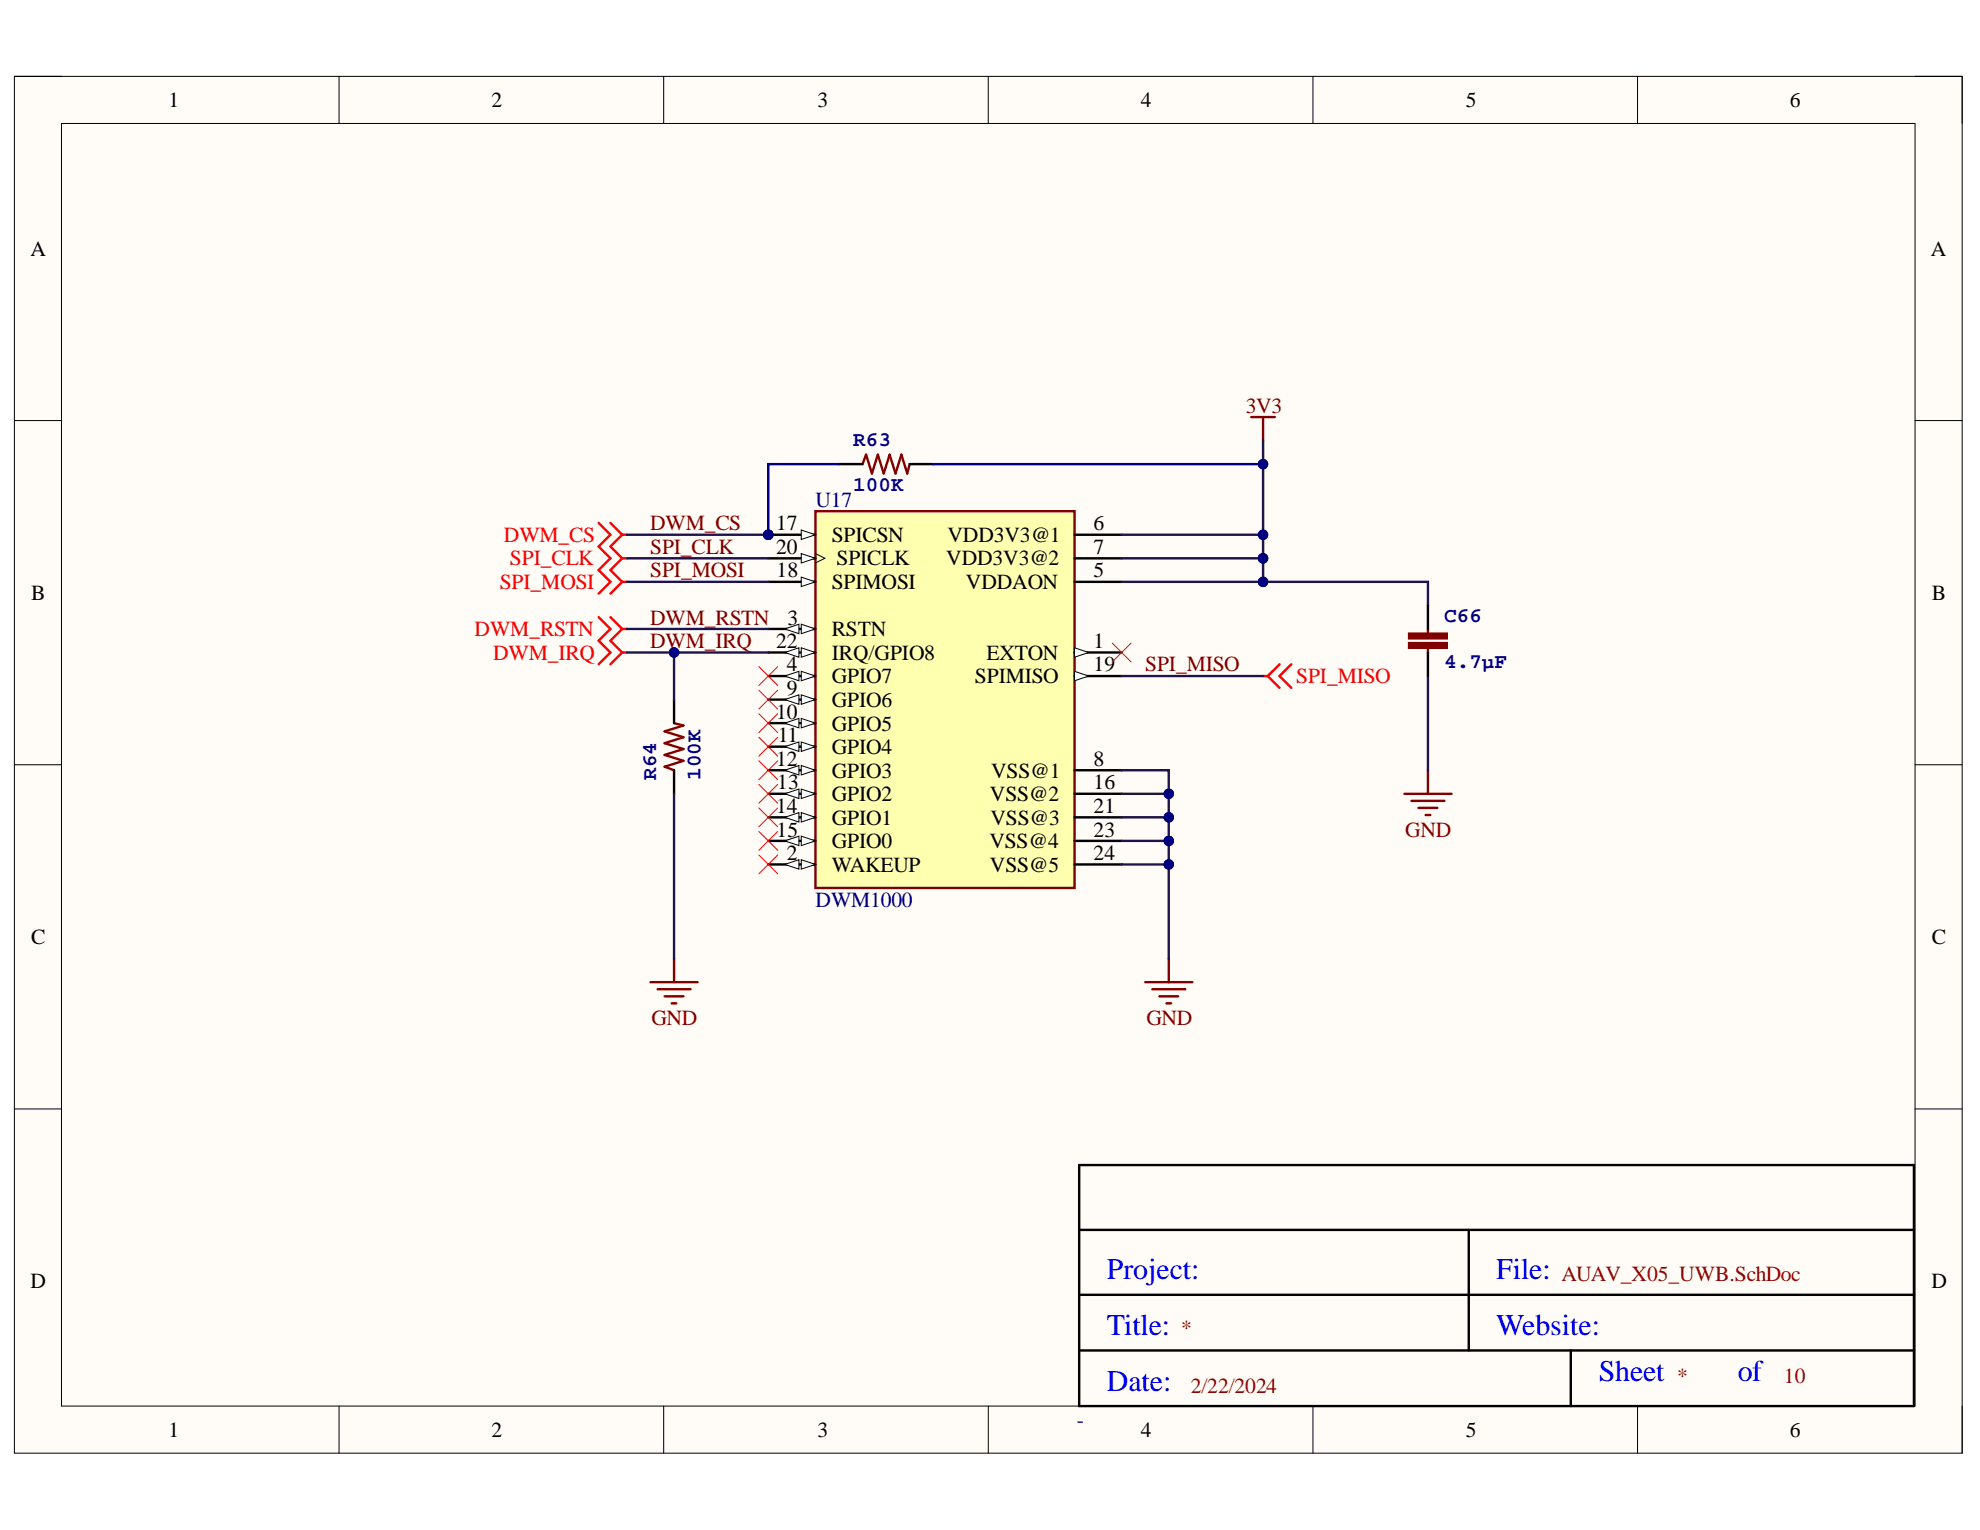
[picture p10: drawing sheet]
<svg xmlns="http://www.w3.org/2000/svg" width="279mm" height="216mm" viewBox="0 0 279 216" stroke-linecap="round" stroke-linejoin="round" font-family="sans-serif">
<defs><g id="words">
<g font-size="4.2" fill="#00f">
<text x="156.2" y="180.5">Project:</text>
<text x="211.1" y="180.5">File:</text>
<text x="156.2" y="188.4">Title:</text>
<text x="211.1" y="188.4">Website:</text>
<text x="156.2" y="196.3">Date:</text>
<text x="225.6" y="194.9">Sheet</text>
<text x="245.2" y="194.9">of</text>
</g>
<g font-size="3">
<text x="23.8" y="15.1">1</text>
<text x="69.3" y="15.1">2</text>
<text x="115.3" y="15.1">3</text>
<text x="161" y="15.1">4</text>
<text x="206.8" y="15.1">5</text>
<text x="252.6" y="15.1">6</text>
<text x="4.3" y="36.1">A</text>
<text x="272.5" y="36.1">A</text>
<text x="109.5" y="74.8">17</text>
<text x="117.4" y="76.5">SPICSN</text>
<text x="133.7" y="76.5">VDD3V3@1</text>
<text x="154.3" y="74.8">6</text>
<text x="109.5" y="78.2">20</text>
<text x="109.6" y="81.5">18</text>
<text x="117.4" y="83.2">SPIMOSI</text>
<text x="118" y="79.8">SPICLK</text>
<text x="133.5" y="79.8">VDD3V3@2</text>
<text x="136.3" y="83.2">VDDAON</text>
<text x="154.3" y="78.2">7</text>
<text x="154.3" y="81.5">5</text>
<text x="4.4" y="84.7">B</text>
<text x="111.1" y="88.2">3</text>
<text x="117.4" y="89.8">RSTN</text>
<text x="272.6" y="84.7">B</text>
<text x="109.5" y="91.5">22</text>
<text x="111" y="94.8">4</text>
<text x="117.4" y="93.1">IRQ/GPIO8</text>
<text x="139.2" y="93.1">EXTON</text>
<text x="154.3" y="91.5">1</text>
<text x="154.3" y="94.8">19</text>
<text x="109.5" y="101.4">10</text>
<text x="111" y="98.1">9</text>
<text x="117.4" y="96.4">GPIO7</text>
<text x="117.4" y="99.7">GPIO6</text>
<text x="137.6" y="96.4">SPIMISO</text>
<text x="109.8" y="104.7">11</text>
<text x="117.4" y="103.1">GPIO5</text>
<text x="117.4" y="106.4">GPIO4</text>
<text x="109.5" y="108.1">12</text>
<text x="109.7" y="111.4">13</text>
<text x="117.4" y="109.7">GPIO3</text>
<text x="117.4" y="113.1">GPIO2</text>
<text x="139.7" y="113.1">VSS@2</text>
<text x="139.9" y="109.7">VSS@1</text>
<text x="154.3" y="108.1">8</text>
<text x="154.3" y="111.4">16</text>
<text x="109.5" y="114.7">14</text>
<text x="109.6" y="118.1">15</text>
<text x="117.4" y="116.4">GPIO1</text>
<text x="117.4" y="119.7">GPIO0</text>
<text x="139.6" y="119.7">VSS@4</text>
<text x="139.8" y="116.4">VSS@3</text>
<text x="154.3" y="114.7">21</text>
<text x="154.3" y="118.1">23</text>
<text x="111" y="121.4">2</text>
<text x="117.4" y="123.1">WAKEUP</text>
<text x="139.7" y="123.1">VSS@5</text>
<text x="154.3" y="121.4">24</text>
<text x="4.4" y="133.2">C</text>
<text x="272.6" y="133.2">C</text>
<text x="4.3" y="181.8">D</text>
<text x="272.5" y="181.8">D</text>
<text x="23.8" y="202.8">1</text>
<text x="69.3" y="202.8">2</text>
<text x="115.3" y="202.8">3</text>
<text x="161" y="202.8">4</text>
<text x="206.8" y="202.8">5</text>
<text x="252.6" y="202.8">6</text>
</g>
<g font-size="3" fill="#800000">
<text x="175.8" y="58.2">3V3</text>
<text x="91.7" y="74.8">DWM_CS</text>
<text x="91.7" y="78.2">SPI_CLK</text>
<text x="91.7" y="81.5">SPI_MOSI</text>
<text x="91.7" y="88.2">DWM_RSTN</text>
<text x="91.7" y="91.5">DWM_IRQ</text>
<text x="161.6" y="94.8">SPI_MISO</text>
<text x="198.3" y="118.1">GND</text>
<text x="91.9" y="144.6">GND</text>
<text x="161.8" y="144.6">GND</text>
</g>
<g font-size="3" fill="#000080">
<text x="120.4" y="63">R63</text>
<text x="115.1" y="71.5">U17</text>
<text x="120.4" y="69.2">100K</text>
<text x="203.8" y="87.7">C66</text>
<text x="203.8" y="94.3">4.7µF</text>
<text x="92.6" y="110.1" transform="rotate(-90 92.6 110.1)">R64</text>
<text x="98.9" y="110.1" transform="rotate(-90 98.9 110.1)">100K</text>
<text x="115.1" y="128">DWM1000</text>
<text x="152" y="201.4">-</text>
</g>
<g font-size="3" fill="#f00">
<text x="71.1" y="76.5">DWM_CS</text>
<text x="70.5" y="83.2">SPI_MOSI</text>
<text x="72" y="79.8">SPI_CLK</text>
<text x="67" y="89.8">DWM_RSTN</text>
<text x="69.6" y="93.1">DWM_IRQ</text>
<text x="182.9" y="96.4">SPI_MISO</text>
</g>
<g font-size="3" fill="#980000">
<text x="220.4" y="180.8">AUAV_X05_UWB.SchDoc</text>
<text x="166.7" y="188.3">*</text>
<text x="168" y="196.5">2/22/2024</text>
<text x="236.7" y="195.2">*</text>
<text x="251.7" y="195.2">10</text>
</g>
</g></defs>
<path d="M2 10.8h274.9v194.3h-274.9z" fill-rule="evenodd" fill="#fffcf8"/>
<path d="M2 10.8h274.9v194.3h-274.9z" fill="none" stroke="#000" stroke-width=".14"/>
<path d="M8.7 17.4h261.5v181h-261.5z" fill-rule="evenodd" fill="#fffcf8"/>
<g fill="none" stroke="#000" stroke-width=".14">
<path d="M2 10.8h6.7M8.7 17.4h261.5v181h-261.5zM47.8 10.8v6.6M93.7 10.8v6.6M139.5 10.8v6.6M185.3 10.8v6.6M231.1 10.8v6.6M270.2 10.8h6.7v6.6M2 59.3h6.7M270.2 59.3h6.7M2 107.9h6.7M270.2 107.9h6.7"/>
<path d="M2 156.5h6.7M270.2 156.5h6.7M47.8 198.4v6.7M93.7 198.4v6.7M139.5 198.4v6.7M185.3 198.4v6.7M231.1 198.4v6.7M276.9 198.4v6.7"/>
</g>
<circle cx="108.4" cy="75.5" r=".67" fill="#000080"/>
<circle cx="108.4" cy="75.5" r=".67" fill="none" stroke="#000080" stroke-width=".14"/>
<path d="M115.1 72.1h36.5v53.2h-36.5z" fill-rule="evenodd" fill="#ffffb0"/>
<path d="M115.1 72.1h36.5v53.2h-36.5z" fill="none" stroke="#800000" stroke-width=".34"/>
<path d="M108.4 75.5h6.7" fill="none" stroke="#000" stroke-width=".34"/>
<path d="M113.1 74.8l2 .7-2 .6z" fill="#f8fcff"/>
<path d="M113.1 74.8l2 .7-2 .6z" fill="none" stroke="#000" stroke-width=".14"/>
<circle cx="108.4" cy="75.5" r=".67" fill="#000080"/>
<circle cx="108.4" cy="75.5" r=".67" fill="none" stroke="#000080" stroke-width=".14"/>
<path d="M108.4 78.8h6.7" fill="none" stroke="#000" stroke-width=".34"/>
<path d="M113.1 78.1l2 .7-2 .6z" fill="#f8fcff"/>
<path d="M113.1 78.1l2 .7-2 .6zM115.1 78.1l1.3 .7-1.3 .6" fill="none" stroke="#000" stroke-width=".14"/>
<path d="M108.4 82.1h6.7" fill="none" stroke="#000" stroke-width=".34"/>
<path d="M113.1 81.4l2 .7-2 .7z" fill="#f8fcff"/>
<path d="M113.1 81.4l2 .7-2 .7z" fill="none" stroke="#000" stroke-width=".14"/>
<path d="M108.4 88.8h6.7" fill="none" stroke="#000" stroke-width=".34"/>
<path d="M113.1 88.1l2 .7-2 .6z" fill="#f8fcff"/>
<path d="M113.1 88.1l2 .7-2 .6z" fill="none" stroke="#000" stroke-width=".14"/>
<path d="M110.7 88.8l2-.7v1.3z" fill="#f8fcff"/>
<path d="M110.7 88.8l2-.7v1.3z" fill="none" stroke="#000" stroke-width=".14"/>
<path d="M108.4 92.1h6.7" fill="none" stroke="#000" stroke-width=".34"/>
<path d="M113.1 91.4l2 .7-2 .6z" fill="#f8fcff"/>
<path d="M113.1 91.4l2 .7-2 .6z" fill="none" stroke="#000" stroke-width=".14"/>
<path d="M110.7 92.1l2-.7v1.3z" fill="#f8fcff"/>
<path d="M110.7 92.1l2-.7v1.3z" fill="none" stroke="#000" stroke-width=".14"/>
<path d="M108.4 95.4h6.7" fill="none" stroke="#000" stroke-width=".34"/>
<path d="M113.1 94.7l2 .7-2 .7z" fill="#f8fcff"/>
<path d="M113.1 94.7l2 .7-2 .7z" fill="none" stroke="#000" stroke-width=".14"/>
<path d="M110.7 95.4l2-.7v1.4z" fill="#f8fcff"/>
<path d="M110.7 95.4l2-.7v1.4z" fill="none" stroke="#000" stroke-width=".14"/>
<path d="M108.4 98.7h6.7" fill="none" stroke="#000" stroke-width=".34"/>
<path d="M113.1 98.1l2 .6-2 .7z" fill="#f8fcff"/>
<path d="M113.1 98.1l2 .6-2 .7z" fill="none" stroke="#000" stroke-width=".14"/>
<path d="M110.7 98.7l2-.6v1.3z" fill="#f8fcff"/>
<path d="M110.7 98.7l2-.6v1.3z" fill="none" stroke="#000" stroke-width=".14"/>
<path d="M108.4 102h6.7" fill="none" stroke="#000" stroke-width=".34"/>
<path d="M113.1 101.4l2 .6-2 .7z" fill="#f8fcff"/>
<path d="M113.1 101.4l2 .6-2 .7z" fill="none" stroke="#000" stroke-width=".14"/>
<path d="M110.7 102l2-.6v1.3z" fill="#f8fcff"/>
<path d="M110.7 102l2-.6v1.3z" fill="none" stroke="#000" stroke-width=".14"/>
<path d="M108.4 105.4h6.7" fill="none" stroke="#000" stroke-width=".34"/>
<path d="M113.1 104.7l2 .7-2 .6z" fill="#f8fcff"/>
<path d="M113.1 104.7l2 .7-2 .6z" fill="none" stroke="#000" stroke-width=".14"/>
<path d="M110.7 105.4l2-.7v1.3z" fill="#f8fcff"/>
<path d="M110.7 105.4l2-.7v1.3z" fill="none" stroke="#000" stroke-width=".14"/>
<path d="M108.4 108.7h6.7" fill="none" stroke="#000" stroke-width=".34"/>
<path d="M113.1 108l2 .7-2 .7z" fill="#f8fcff"/>
<path d="M113.1 108l2 .7-2 .7z" fill="none" stroke="#000" stroke-width=".14"/>
<path d="M110.7 108.7l2-.7v1.4z" fill="#f8fcff"/>
<path d="M110.7 108.7l2-.7v1.4z" fill="none" stroke="#000" stroke-width=".14"/>
<path d="M108.4 112h6.7" fill="none" stroke="#000" stroke-width=".34"/>
<path d="M113.1 111.3l2 .7-2 .7z" fill="#f8fcff"/>
<path d="M113.1 111.3l2 .7-2 .7z" fill="none" stroke="#000" stroke-width=".14"/>
<path d="M110.7 112l2-.7v1.4z" fill="#f8fcff"/>
<path d="M110.7 112l2-.7v1.4z" fill="none" stroke="#000" stroke-width=".14"/>
<path d="M108.4 115.3h6.7" fill="none" stroke="#000" stroke-width=".34"/>
<path d="M113.1 114.7l2 .6-2 .7z" fill="#f8fcff"/>
<path d="M113.1 114.7l2 .6-2 .7z" fill="none" stroke="#000" stroke-width=".14"/>
<path d="M110.7 115.3l2-.6v1.3z" fill="#f8fcff"/>
<path d="M110.7 115.3l2-.6v1.3z" fill="none" stroke="#000" stroke-width=".14"/>
<path d="M108.4 118.7h6.7" fill="none" stroke="#000" stroke-width=".34"/>
<path d="M113.1 118l2 .7-2 .6z" fill="#f8fcff"/>
<path d="M113.1 118l2 .7-2 .6z" fill="none" stroke="#000" stroke-width=".14"/>
<path d="M110.7 118.7l2-.7v1.3z" fill="#f8fcff"/>
<path d="M110.7 118.7l2-.7v1.3z" fill="none" stroke="#000" stroke-width=".14"/>
<path d="M108.4 122h6.7" fill="none" stroke="#000" stroke-width=".34"/>
<path d="M113.1 121.3l2 .7-2 .6z" fill="#f8fcff"/>
<path d="M113.1 121.3l2 .7-2 .6z" fill="none" stroke="#000" stroke-width=".14"/>
<path d="M110.7 122l2-.7v1.3z" fill="#f8fcff"/>
<path d="M110.7 122l2-.7v1.3z" fill="none" stroke="#000" stroke-width=".14"/>
<path d="M151.6 75.5h6.7M151.6 78.8h6.7M151.6 82.1h6.7M151.6 92.1h6.7" fill="none" stroke="#000" stroke-width=".34"/>
<path d="M151.6 91.4l2 .7-2 .6z" fill="#f8fcff"/>
<path d="M151.6 91.4l2 .7-2 .6z" fill="none" stroke="#000" stroke-width=".14"/>
<path d="M151.6 95.4h6.7" fill="none" stroke="#000" stroke-width=".34"/>
<path d="M151.6 94.7l2 .7-2 .7z" fill="#f8fcff"/>
<path d="M151.6 94.7l2 .7-2 .7z" fill="none" stroke="#000" stroke-width=".14"/>
<path d="M95.1 98.7v3.3M95.1 108.7v3.3M151.6 108.7h6.7M151.6 112h6.7M151.6 115.3h6.7M151.6 118.7h6.7M151.6 122h6.7" fill="none" stroke="#000" stroke-width=".34"/>
<g fill="none" stroke="#800000" stroke-width=".34">
<path d="M176.6 58.9h3.3M178.2 58.9v3.3M95.1 102l1.3 .4-2.6 .8 2.6 .8-2.6 .9 2.6 .8-2.6 .8 2.6 .9-2.6 .8 1.3 .5M198.2 112h6.6M199.2 113h4.6M200.2 114h2.6M201.2 115h.6M201.5 108.7v3.3M91.8 138.6h6.6M92.8 139.6h4.6M95.1 135.3v3.3M161.6 138.6h6.7"/>
<path d="M162.6 139.6h4.7M164.9 135.3v3.3M93.8 140.6h2.6M94.8 141.6h.6M163.6 140.6h2.7M164.6 141.6h.7"/>
</g>
<g fill="none" stroke="#f00" stroke-width=".34">
<path d="M84.5 73.8l1.6 1.7-1.6 1.6 1.6 1.7-1.6 1.6 1.6 1.7-1.6 1.7M86.1 73.8l1.7 1.7M87.8 75.5l-1.7 1.6 1.7 1.7M87.8 75.5h.7M87.8 78.8l-1.7 1.6 1.7 1.7M87.8 78.8h.7M84.5 87.1l1.6 1.7-1.6 1.6 1.6 1.7-1.6 1.6M86.1 87.1l1.7 1.7M87.8 82.1l-1.7 1.7M87.8 82.1h.7M87.8 88.8l-1.7 1.6 1.7 1.7M87.8 88.8h.7"/>
<path d="M87.8 92.1l-1.7 1.6M87.8 92.1h.7M178.2 95.4h.7M178.9 95.4l1.7 1.7M180.6 93.7l-1.7 1.7M182.2 93.7l-1.6 1.7 1.6 1.7"/>
</g>
<path d="M178.2 62.2v16.6" fill="none" stroke="#20124d" stroke-width=".34"/>
<circle cx="178.2" cy="78.8" r=".66" fill="#000080"/>
<circle cx="178.2" cy="78.8" r=".66" fill="none" stroke="#000080" stroke-width=".14"/>
<circle cx="178.2" cy="75.5" r=".66" fill="#000080"/>
<circle cx="178.2" cy="75.5" r=".66" fill="none" stroke="#000080" stroke-width=".14"/>
<circle cx="178.2" cy="65.5" r=".66" fill="#000080"/>
<circle cx="178.2" cy="65.5" r=".66" fill="none" stroke="#000080" stroke-width=".14"/>
<path d="M88.5 92.1h19.9" fill="none" stroke="#20124d" stroke-width=".34"/>
<circle cx="95.1" cy="92.1" r=".67" fill="#000080"/>
<circle cx="95.1" cy="92.1" r=".67" fill="none" stroke="#000080" stroke-width=".14"/>
<path d="M88.5 78.8h19.9M88.5 75.5h19.9M88.5 88.8h19.9M88.5 82.1h19.9" fill="none" stroke="#20124d" stroke-width=".34"/>
<circle cx="108.4" cy="75.5" r=".67" fill="#000080"/>
<circle cx="108.4" cy="75.5" r=".67" fill="none" stroke="#000080" stroke-width=".14"/>
<path d="M158.3 122h6.6" fill="none" stroke="#20124d" stroke-width=".34"/>
<circle cx="164.9" cy="122" r=".66" fill="#000080"/>
<circle cx="164.9" cy="122" r=".66" fill="none" stroke="#000080" stroke-width=".14"/>
<path d="M158.3 118.7h6.6" fill="none" stroke="#20124d" stroke-width=".34"/>
<circle cx="164.9" cy="118.7" r=".66" fill="#000080"/>
<circle cx="164.9" cy="118.7" r=".66" fill="none" stroke="#000080" stroke-width=".14"/>
<path d="M158.3 115.3h6.6" fill="none" stroke="#20124d" stroke-width=".34"/>
<circle cx="164.9" cy="115.3" r=".66" fill="#000080"/>
<circle cx="164.9" cy="115.3" r=".66" fill="none" stroke="#000080" stroke-width=".14"/>
<path d="M158.3 112h6.6" fill="none" stroke="#20124d" stroke-width=".34"/>
<circle cx="164.9" cy="112" r=".66" fill="#000080"/>
<circle cx="164.9" cy="112" r=".66" fill="none" stroke="#000080" stroke-width=".14"/>
<path d="M158.3 108.7h6.6v26.6" fill="none" stroke="#20124d" stroke-width=".34"/>
<circle cx="164.9" cy="112" r=".66" fill="#000080"/>
<circle cx="164.9" cy="112" r=".66" fill="none" stroke="#000080" stroke-width=".14"/>
<circle cx="164.9" cy="115.3" r=".66" fill="#000080"/>
<circle cx="164.9" cy="115.3" r=".66" fill="none" stroke="#000080" stroke-width=".14"/>
<circle cx="164.9" cy="118.7" r=".66" fill="#000080"/>
<circle cx="164.9" cy="118.7" r=".66" fill="none" stroke="#000080" stroke-width=".14"/>
<circle cx="164.9" cy="122" r=".66" fill="#000080"/>
<circle cx="164.9" cy="122" r=".66" fill="none" stroke="#000080" stroke-width=".14"/>
<path d="M158.3 95.4h19.9M158.3 82.1h19.9" fill="none" stroke="#20124d" stroke-width=".34"/>
<circle cx="178.2" cy="82.1" r=".66" fill="#000080"/>
<circle cx="178.2" cy="82.1" r=".66" fill="none" stroke="#000080" stroke-width=".14"/>
<path d="M158.3 78.8h19.9" fill="none" stroke="#20124d" stroke-width=".34"/>
<circle cx="178.2" cy="78.8" r=".66" fill="#000080"/>
<circle cx="178.2" cy="78.8" r=".66" fill="none" stroke="#000080" stroke-width=".14"/>
<path d="M158.3 75.5h19.9" fill="none" stroke="#20124d" stroke-width=".34"/>
<circle cx="178.2" cy="75.5" r=".66" fill="#000080"/>
<circle cx="178.2" cy="75.5" r=".66" fill="none" stroke="#000080" stroke-width=".14"/>
<path d="M178.2 78.8v3.3h23.3v3.3" fill="none" stroke="#20124d" stroke-width=".34"/>
<circle cx="178.2" cy="78.8" r=".66" fill="#000080"/>
<circle cx="178.2" cy="78.8" r=".66" fill="none" stroke="#000080" stroke-width=".14"/>
<circle cx="178.2" cy="82.1" r=".66" fill="#000080"/>
<circle cx="178.2" cy="82.1" r=".66" fill="none" stroke="#000080" stroke-width=".14"/>
<path d="M95.1 92.1v6.6M95.1 112v23.3" fill="none" stroke="#20124d" stroke-width=".34"/>
<circle cx="95.1" cy="92.1" r=".67" fill="#000080"/>
<circle cx="95.1" cy="92.1" r=".67" fill="none" stroke="#000080" stroke-width=".14"/>
<path d="M201.5 95.4v13.3" fill="none" stroke="#20124d" stroke-width=".34"/>
<path d="M121.7 65.5l.5-1.3 .8 2.6 .9-2.6 .8 2.6 .8-2.6 .9 2.6 .8-2.6 .8 2.6 .4-1.3" fill="none" stroke="#800000" stroke-width=".34"/>
<path d="M118.4 65.5h3.3M128.4 65.5h3.3" fill="none" stroke="#000" stroke-width=".34"/>
<path d="M131.7 65.5h46.5" fill="none" stroke="#000080" stroke-width=".34"/>
<circle cx="178.2" cy="65.5" r=".66" fill="#000080"/>
<circle cx="178.2" cy="65.5" r=".66" fill="none" stroke="#000080" stroke-width=".14"/>
<path d="M118.4 65.5h-10v10" fill="none" stroke="#000080" stroke-width=".34"/>
<circle cx="108.4" cy="75.5" r=".67" fill="#000080"/>
<circle cx="108.4" cy="75.5" r=".67" fill="none" stroke="#000080" stroke-width=".14"/>
<g fill="none" stroke="#f00" stroke-width=".14">
<path d="M107.1 94.1l2.6 2.6M107.1 97.4l2.6 2.7M109.7 94.1l-2.6 2.6M109.7 97.4l-2.6 2.7M157 90.7l2.6 2.7M159.6 90.7l-2.6 2.7M107.1 100.7l2.6 2.7M107.1 104l2.6 2.7M107.1 107.4l2.6 2.6M107.1 110.7l2.6 2.6M107.1 114l2.6 2.7M107.1 117.3l2.6 2.7"/>
<path d="M109.7 100.7l-2.6 2.7M109.7 104l-2.6 2.7M109.7 107.4l-2.6 2.6M109.7 110.7l-2.6 2.6M109.7 114l-2.6 2.7M109.7 117.3l-2.6 2.7M107.1 120.7l2.6 2.6M109.7 120.7l-2.6 2.6"/>
</g>
<path d="M201.5 88.8v.6M201.5 91.4v.7" fill="none" stroke="#800000" stroke-width=".34"/>
<path d="M198.8 90.7h5.4v.7h-5.4z" fill-rule="evenodd" fill="#800000"/>
<path d="M198.8 90.7h5.4v.7h-5.4z" fill="none" stroke="#800000" stroke-width=".34"/>
<path d="M198.8 89.4h5.4v.7h-5.4z" fill-rule="evenodd" fill="#800000"/>
<path d="M198.8 89.4h5.4v.7h-5.4z" fill="none" stroke="#800000" stroke-width=".34"/>
<path d="M201.5 85.4v3.4M201.5 92.1v3.3M152.3 164.4h117.8v34h-117.8zM152.3 173.6h117.8M207.3 173.6v17M152.3 190.6h117.8M152.3 182.7h117.8M221.7 190.6v7.8" fill="none" stroke="#000" stroke-width=".34"/>
<use href="#words"/>
</svg>
